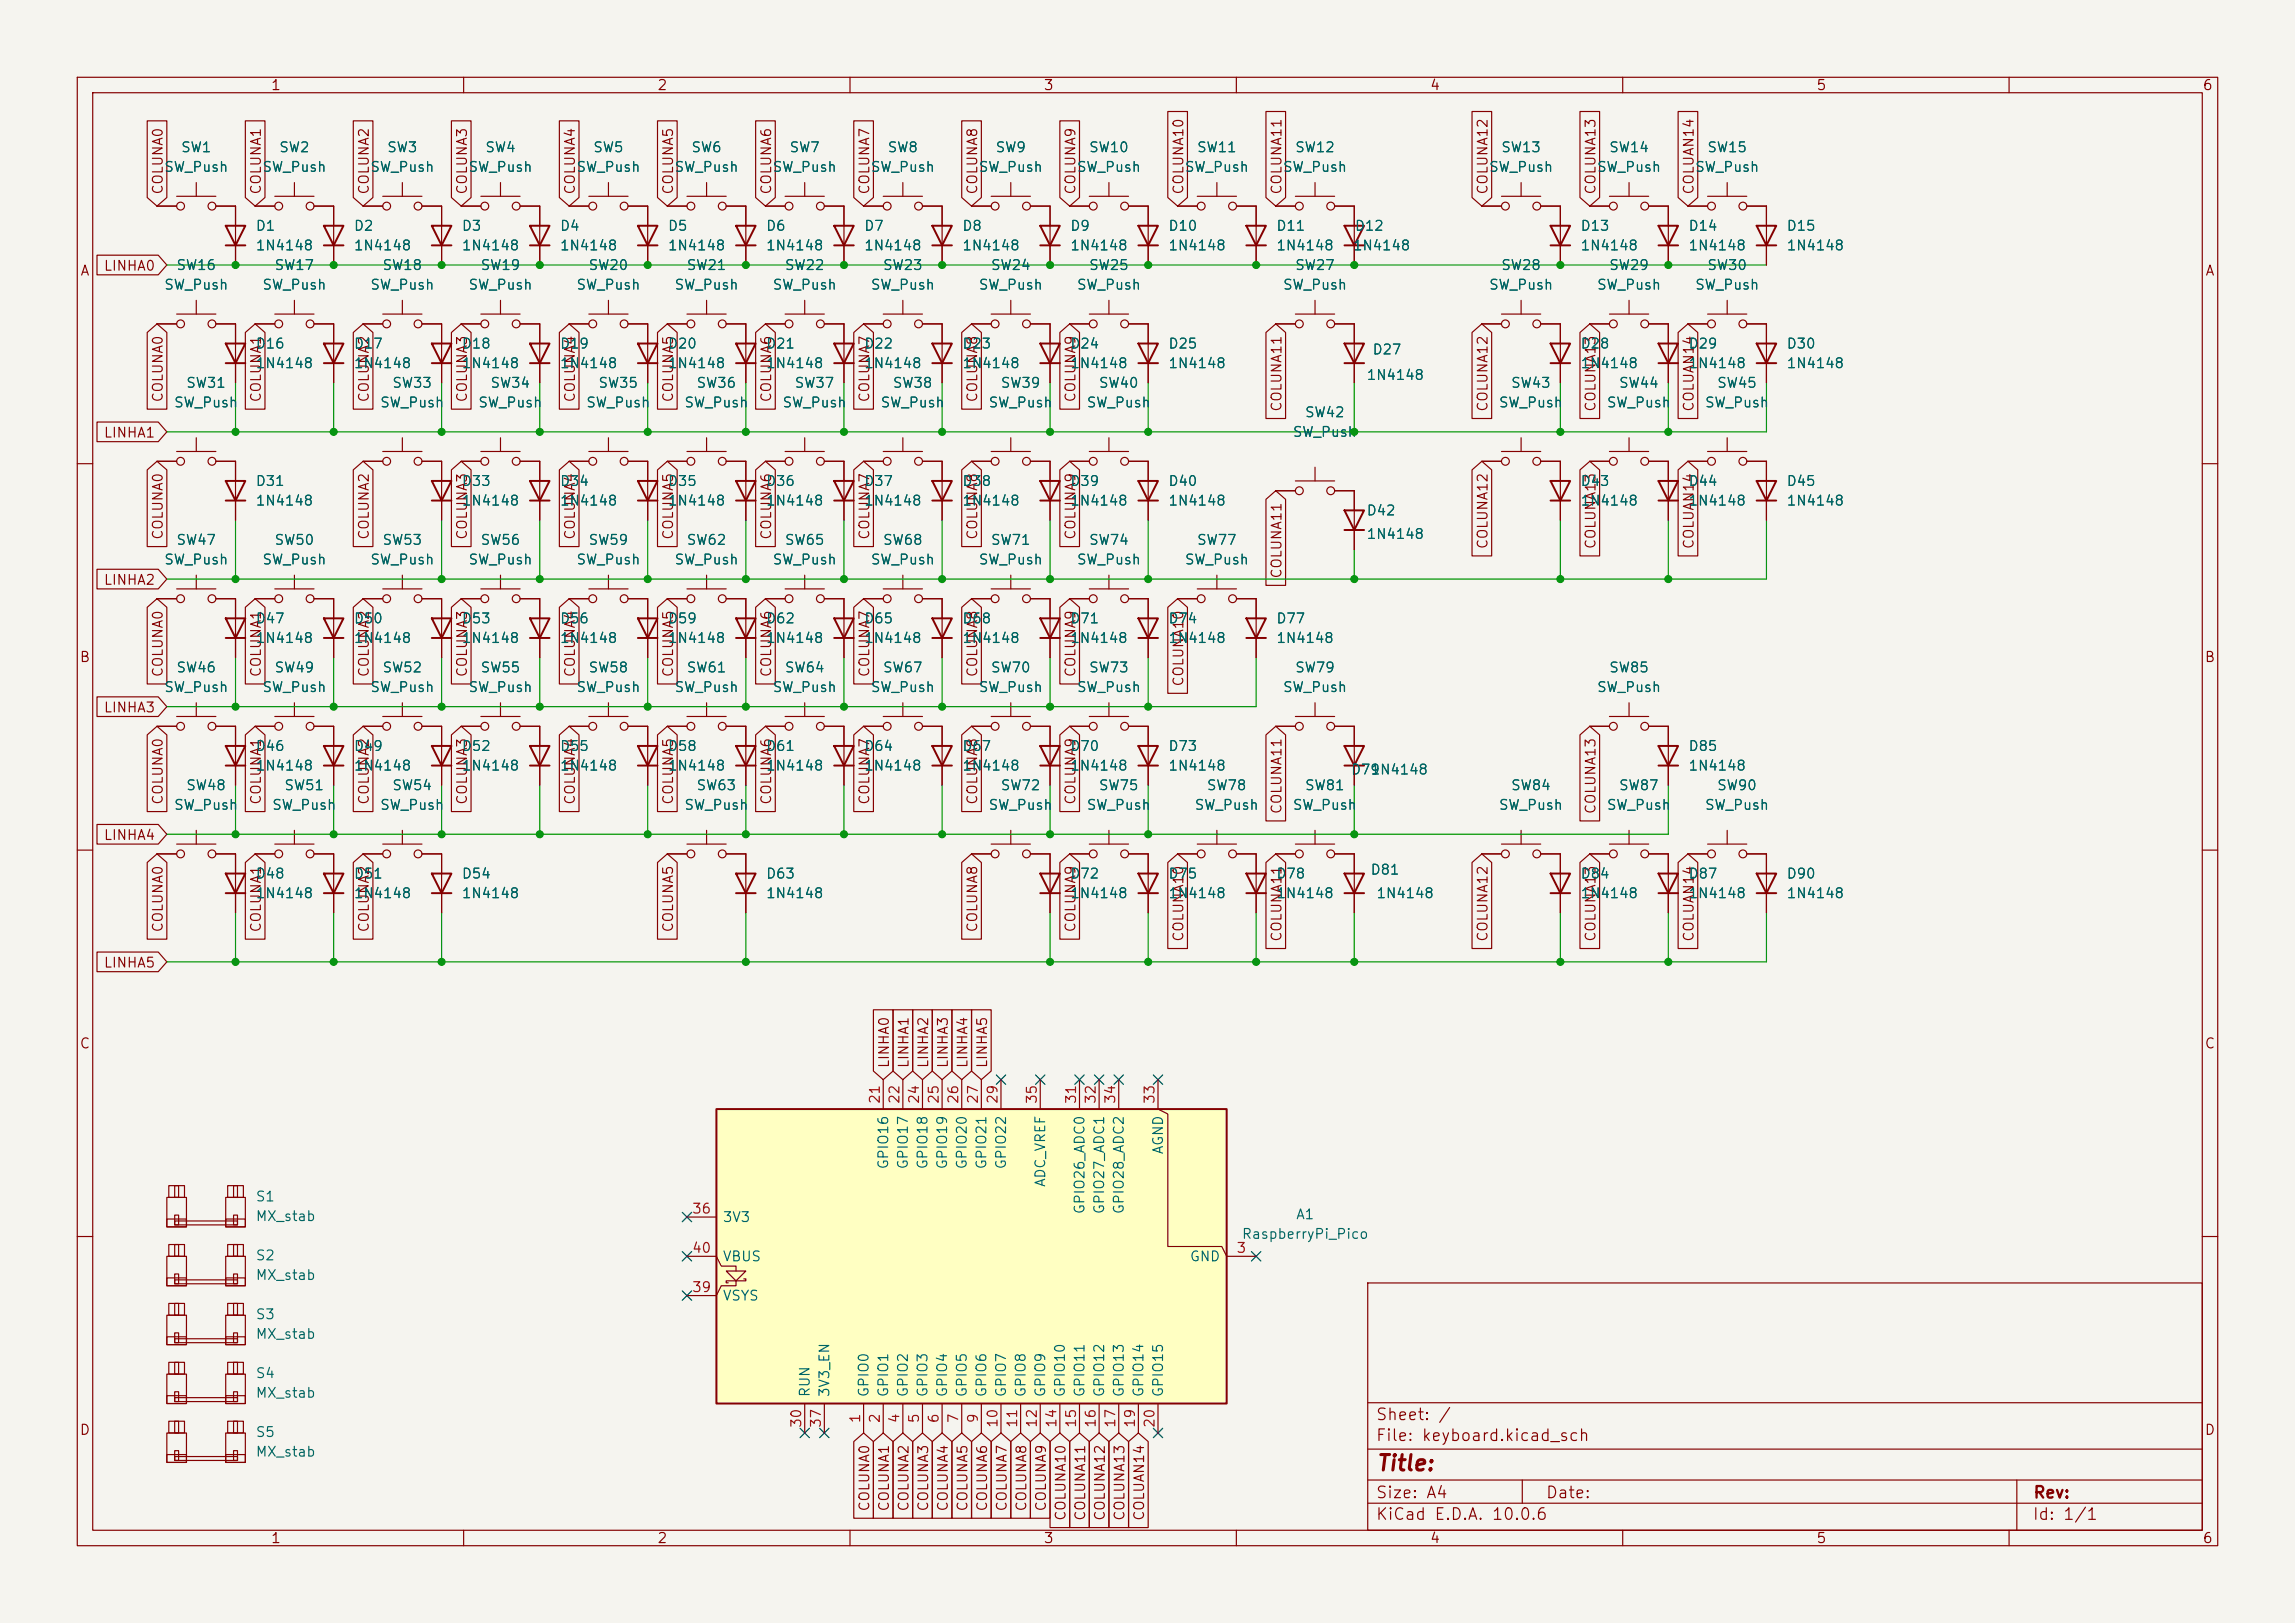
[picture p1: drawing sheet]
<svg xmlns="http://www.w3.org/2000/svg" width="297mm" height="210mm" viewBox="0 0 297 210" stroke-linecap="round" stroke-linejoin="round" font-family="sans-serif">
<defs><g id="words">
<text font-size="2" fill="#840000" x="178" y="190.8">Title:</text>
<g font-size="1.5" fill="#840000">
<text x="178" y="184.1">Sheet: /</text>
<text x="178" y="186.8">File: keyboard.kicad_sch</text>
<text x="178" y="197">KiCad E.D.A. 10.0.6</text>
<text x="178" y="194.2">Size: A4</text>
<text x="200" y="194.2">Date:</text>
<text x="263" y="197">Id: 1/1</text>
<text x="263" y="194.2">Rev:</text>
</g>
<g font-size="1.3" fill="#840000">
<text x="35" y="12">1</text>
<text x="85" y="12">2</text>
<text x="135" y="12">3</text>
<text x="185" y="12">4</text>
<text x="235" y="12">5</text>
<text x="285" y="12">6</text>
<text x="21.4" y="25.3" transform="rotate(-90 21.4 25.3)">COLUNA0</text>
<text x="34.1" y="25.3" transform="rotate(-90 34.1 25.3)">COLUNA1</text>
<text x="48" y="25.3" transform="rotate(-90 48 25.3)">COLUNA2</text>
<text x="60.7" y="25.3" transform="rotate(-90 60.7 25.3)">COLUNA3</text>
<text x="74.7" y="25.3" transform="rotate(-90 74.7 25.3)">COLUNA4</text>
<text x="87.4" y="25.3" transform="rotate(-90 87.4 25.3)">COLUNA5</text>
<text x="100.1" y="25.3" transform="rotate(-90 100.1 25.3)">COLUNA6</text>
<text x="112.8" y="25.3" transform="rotate(-90 112.8 25.3)">COLUNA7</text>
<text x="126.8" y="25.3" transform="rotate(-90 126.8 25.3)">COLUNA8</text>
<text x="139.5" y="25.3" transform="rotate(-90 139.5 25.3)">COLUNA9</text>
<text x="153.5" y="25.3" transform="rotate(-90 153.5 25.3)">COLUNA10</text>
<text x="166.2" y="25.3" transform="rotate(-90 166.2 25.3)">COLUNA11</text>
<text x="192.8" y="25.3" transform="rotate(-90 192.8 25.3)">COLUNA12</text>
<text x="206.8" y="25.3" transform="rotate(-90 206.8 25.3)">COLUNA13</text>
<text x="219.5" y="25.3" transform="rotate(-90 219.5 25.3)">COLUAN14</text>
<text x="10.3" y="36">A</text>
<text x="13.3" y="35.3">LINHA0</text>
<text x="285.3" y="36">A</text>
<text x="21.4" y="52.2" transform="rotate(-90 21.4 52.2)">COLUNA0</text>
<text x="34.1" y="52.2" transform="rotate(-90 34.1 52.2)">COLUNA1</text>
<text x="48" y="52.2" transform="rotate(-90 48 52.2)">COLUNA2</text>
<text x="60.7" y="52.2" transform="rotate(-90 60.7 52.2)">COLUNA3</text>
<text x="74.7" y="52.2" transform="rotate(-90 74.7 52.2)">COLUNA4</text>
<text x="87.4" y="52.2" transform="rotate(-90 87.4 52.2)">COLUNA5</text>
<text x="100.1" y="52.2" transform="rotate(-90 100.1 52.2)">COLUNA6</text>
<text x="112.8" y="52.2" transform="rotate(-90 112.8 52.2)">COLUNA7</text>
<text x="126.8" y="52.2" transform="rotate(-90 126.8 52.2)">COLUNA8</text>
<text x="139.5" y="52.2" transform="rotate(-90 139.5 52.2)">COLUNA9</text>
<text x="166.2" y="53.4" transform="rotate(-90 166.2 53.4)">COLUNA11</text>
<text x="192.8" y="53.4" transform="rotate(-90 192.8 53.4)">COLUNA12</text>
<text x="206.8" y="53.4" transform="rotate(-90 206.8 53.4)">COLUNA13</text>
<text x="219.5" y="53.4" transform="rotate(-90 219.5 53.4)">COLUAN14</text>
<text x="13.3" y="56.9">LINHA1</text>
<text x="21.4" y="69.9" transform="rotate(-90 21.4 69.9)">COLUNA0</text>
<text x="48" y="69.9" transform="rotate(-90 48 69.9)">COLUNA2</text>
<text x="60.7" y="69.9" transform="rotate(-90 60.7 69.9)">COLUNA3</text>
<text x="74.7" y="69.9" transform="rotate(-90 74.7 69.9)">COLUNA4</text>
<text x="87.4" y="69.9" transform="rotate(-90 87.4 69.9)">COLUNA5</text>
<text x="100.1" y="69.9" transform="rotate(-90 100.1 69.9)">COLUNA6</text>
<text x="112.8" y="69.9" transform="rotate(-90 112.8 69.9)">COLUNA7</text>
<text x="126.8" y="69.9" transform="rotate(-90 126.8 69.9)">COLUNA8</text>
<text x="139.5" y="69.9" transform="rotate(-90 139.5 69.9)">COLUNA9</text>
<text x="192.8" y="71.1" transform="rotate(-90 192.8 71.1)">COLUNA12</text>
<text x="206.8" y="71.1" transform="rotate(-90 206.8 71.1)">COLUNA13</text>
<text x="219.5" y="71.1" transform="rotate(-90 219.5 71.1)">COLUAN14</text>
<text x="13.3" y="76">LINHA2</text>
<text x="166.2" y="75" transform="rotate(-90 166.2 75)">COLUNA11</text>
<text x="10.2" y="86">B</text>
<text x="21.4" y="87.7" transform="rotate(-90 21.4 87.7)">COLUNA0</text>
<text x="34.1" y="87.7" transform="rotate(-90 34.1 87.7)">COLUNA1</text>
<text x="48" y="87.7" transform="rotate(-90 48 87.7)">COLUNA2</text>
<text x="60.7" y="87.7" transform="rotate(-90 60.7 87.7)">COLUNA3</text>
<text x="74.7" y="87.7" transform="rotate(-90 74.7 87.7)">COLUNA4</text>
<text x="87.4" y="87.7" transform="rotate(-90 87.4 87.7)">COLUNA5</text>
<text x="100.1" y="87.7" transform="rotate(-90 100.1 87.7)">COLUNA6</text>
<text x="112.8" y="87.7" transform="rotate(-90 112.8 87.7)">COLUNA7</text>
<text x="126.8" y="87.7" transform="rotate(-90 126.8 87.7)">COLUNA8</text>
<text x="139.5" y="87.7" transform="rotate(-90 139.5 87.7)">COLUNA9</text>
<text x="153.5" y="88.9" transform="rotate(-90 153.5 88.9)">COLUNA10</text>
<text x="285.2" y="86">B</text>
<text x="13.3" y="92.5">LINHA3</text>
<text x="21.4" y="104.2" transform="rotate(-90 21.4 104.2)">COLUNA0</text>
<text x="34.1" y="104.2" transform="rotate(-90 34.1 104.2)">COLUNA1</text>
<text x="48" y="104.2" transform="rotate(-90 48 104.2)">COLUNA2</text>
<text x="60.7" y="104.2" transform="rotate(-90 60.7 104.2)">COLUNA3</text>
<text x="74.7" y="104.2" transform="rotate(-90 74.7 104.2)">COLUNA4</text>
<text x="87.4" y="104.2" transform="rotate(-90 87.4 104.2)">COLUNA5</text>
<text x="100.1" y="104.2" transform="rotate(-90 100.1 104.2)">COLUNA6</text>
<text x="112.8" y="104.2" transform="rotate(-90 112.8 104.2)">COLUNA7</text>
<text x="126.8" y="104.2" transform="rotate(-90 126.8 104.2)">COLUNA8</text>
<text x="139.5" y="104.2" transform="rotate(-90 139.5 104.2)">COLUNA9</text>
<text x="166.2" y="105.4" transform="rotate(-90 166.2 105.4)">COLUNA11</text>
<text x="206.8" y="105.4" transform="rotate(-90 206.8 105.4)">COLUNA13</text>
<text x="13.3" y="109">LINHA4</text>
<text x="13.3" y="125.5">LINHA5</text>
<text x="21.4" y="120.7" transform="rotate(-90 21.4 120.7)">COLUNA0</text>
<text x="34.1" y="120.7" transform="rotate(-90 34.1 120.7)">COLUNA1</text>
<text x="48" y="120.7" transform="rotate(-90 48 120.7)">COLUNA2</text>
<text x="87.4" y="120.7" transform="rotate(-90 87.4 120.7)">COLUNA5</text>
<text x="126.8" y="120.7" transform="rotate(-90 126.8 120.7)">COLUNA8</text>
<text x="139.5" y="120.7" transform="rotate(-90 139.5 120.7)">COLUNA9</text>
<text x="153.5" y="121.9" transform="rotate(-90 153.5 121.9)">COLUNA10</text>
<text x="166.2" y="121.9" transform="rotate(-90 166.2 121.9)">COLUNA11</text>
<text x="192.8" y="121.9" transform="rotate(-90 192.8 121.9)">COLUNA12</text>
<text x="206.8" y="121.9" transform="rotate(-90 206.8 121.9)">COLUNA13</text>
<text x="219.5" y="121.9" transform="rotate(-90 219.5 121.9)">COLUAN14</text>
<text x="10.2" y="136">C</text>
<text x="285.2" y="136">C</text>
<text x="115.4" y="138.3" transform="rotate(-90 115.4 138.3)">LINHA0</text>
<text x="117.9" y="138.3" transform="rotate(-90 117.9 138.3)">LINHA1</text>
<text x="120.4" y="138.3" transform="rotate(-90 120.4 138.3)">LINHA2</text>
<text x="123" y="138.3" transform="rotate(-90 123 138.3)">LINHA3</text>
<text x="125.5" y="138.3" transform="rotate(-90 125.5 138.3)">LINHA4</text>
<text x="128.1" y="138.3" transform="rotate(-90 128.1 138.3)">LINHA5</text>
<text x="10.2" y="186">D</text>
<text x="285.2" y="186">D</text>
<text x="112.8" y="195.7" transform="rotate(-90 112.8 195.7)">COLUNA0</text>
<text x="115.4" y="195.7" transform="rotate(-90 115.4 195.7)">COLUNA1</text>
<text x="117.9" y="195.7" transform="rotate(-90 117.9 195.7)">COLUNA2</text>
<text x="120.4" y="195.7" transform="rotate(-90 120.4 195.7)">COLUNA3</text>
<text x="123" y="195.7" transform="rotate(-90 123 195.7)">COLUNA4</text>
<text x="125.5" y="195.7" transform="rotate(-90 125.5 195.7)">COLUNA5</text>
<text x="128.1" y="195.7" transform="rotate(-90 128.1 195.7)">COLUNA6</text>
<text x="130.6" y="195.7" transform="rotate(-90 130.6 195.7)">COLUNA7</text>
<text x="133.1" y="195.7" transform="rotate(-90 133.1 195.7)">COLUNA8</text>
<text x="135.7" y="195.7" transform="rotate(-90 135.7 195.7)">COLUNA9</text>
<text x="138.2" y="196.9" transform="rotate(-90 138.2 196.9)">COLUNA10</text>
<text x="140.8" y="196.9" transform="rotate(-90 140.8 196.9)">COLUNA11</text>
<text x="143.3" y="196.9" transform="rotate(-90 143.3 196.9)">COLUNA12</text>
<text x="145.8" y="196.9" transform="rotate(-90 145.8 196.9)">COLUNA13</text>
<text x="148.4" y="196.9" transform="rotate(-90 148.4 196.9)">COLUAN14</text>
<text x="35" y="200">1</text>
<text x="85" y="200">2</text>
<text x="135" y="200">3</text>
<text x="185" y="200">4</text>
<text x="235" y="200">5</text>
<text x="285" y="200">6</text>
</g>
<g font-size="1.3" fill="#006464">
<text x="21.2" y="22.6">SW_Push</text>
<text x="23.3" y="20">SW1</text>
<text x="33.9" y="22.6">SW_Push</text>
<text x="36" y="20">SW2</text>
<text x="47.8" y="22.6">SW_Push</text>
<text x="50" y="20">SW3</text>
<text x="60.5" y="22.6">SW_Push</text>
<text x="62.7" y="20">SW4</text>
<text x="74.5" y="22.6">SW_Push</text>
<text x="76.7" y="20">SW5</text>
<text x="87.2" y="22.6">SW_Push</text>
<text x="89.4" y="20">SW6</text>
<text x="99.9" y="22.6">SW_Push</text>
<text x="102.1" y="20">SW7</text>
<text x="112.6" y="22.6">SW_Push</text>
<text x="114.8" y="20">SW8</text>
<text x="126.6" y="22.6">SW_Push</text>
<text x="128.7" y="20">SW9</text>
<text x="139.3" y="22.6">SW_Push</text>
<text x="140.8" y="20">SW10</text>
<text x="153.2" y="22.6">SW_Push</text>
<text x="154.8" y="20">SW11</text>
<text x="165.9" y="22.6">SW_Push</text>
<text x="167.5" y="20">SW12</text>
<text x="192.6" y="22.6">SW_Push</text>
<text x="194.2" y="20">SW13</text>
<text x="206.6" y="22.6">SW_Push</text>
<text x="208.2" y="20">SW14</text>
<text x="219.3" y="22.6">SW_Push</text>
<text x="220.9" y="20">SW15</text>
<text x="22.7" y="35.3">SW16</text>
<text x="33" y="30.2">D1</text>
<text x="33" y="32.7">1N4148</text>
<text x="35.4" y="35.3">SW17</text>
<text x="45.7" y="30.2">D2</text>
<text x="45.7" y="32.7">1N4148</text>
<text x="49.4" y="35.3">SW18</text>
<text x="59.7" y="30.2">D3</text>
<text x="59.7" y="32.7">1N4148</text>
<text x="62.1" y="35.3">SW19</text>
<text x="72.4" y="30.2">D4</text>
<text x="72.4" y="32.7">1N4148</text>
<text x="76.1" y="35.3">SW20</text>
<text x="86.3" y="30.2">D5</text>
<text x="86.3" y="32.7">1N4148</text>
<text x="88.8" y="35.3">SW21</text>
<text x="99" y="30.2">D6</text>
<text x="99" y="32.7">1N4148</text>
<text x="101.5" y="35.3">SW22</text>
<text x="111.7" y="30.2">D7</text>
<text x="111.7" y="32.7">1N4148</text>
<text x="114.2" y="35.3">SW23</text>
<text x="124.4" y="30.2">D8</text>
<text x="124.4" y="32.7">1N4148</text>
<text x="128.1" y="35.3">SW24</text>
<text x="138.4" y="30.2">D9</text>
<text x="138.4" y="32.7">1N4148</text>
<text x="140.8" y="35.3">SW25</text>
<text x="151.1" y="30.2">D10</text>
<text x="151.1" y="32.7">1N4148</text>
<text x="165.1" y="30.2">D11</text>
<text x="165.1" y="32.7">1N4148</text>
<text x="167.5" y="35.3">SW27</text>
<text x="175" y="32.7">1N4148</text>
<text x="175.2" y="30.2">D12</text>
<text x="194.2" y="35.3">SW28</text>
<text x="204.5" y="30.2">D13</text>
<text x="204.5" y="32.7">1N4148</text>
<text x="208.2" y="35.3">SW29</text>
<text x="218.4" y="30.2">D14</text>
<text x="218.4" y="32.7">1N4148</text>
<text x="220.9" y="35.3">SW30</text>
<text x="231.1" y="30.2">D15</text>
<text x="231.1" y="32.7">1N4148</text>
<text x="21.2" y="37.8">SW_Push</text>
<text x="33.9" y="37.8">SW_Push</text>
<text x="47.8" y="37.8">SW_Push</text>
<text x="60.5" y="37.8">SW_Push</text>
<text x="74.5" y="37.8">SW_Push</text>
<text x="87.2" y="37.8">SW_Push</text>
<text x="99.9" y="37.8">SW_Push</text>
<text x="112.6" y="37.8">SW_Push</text>
<text x="126.6" y="37.8">SW_Push</text>
<text x="139.3" y="37.8">SW_Push</text>
<text x="165.9" y="37.8">SW_Push</text>
<text x="192.6" y="37.8">SW_Push</text>
<text x="206.6" y="37.8">SW_Push</text>
<text x="219.3" y="37.8">SW_Push</text>
<text x="33" y="45.4">D16</text>
<text x="33" y="48">1N4148</text>
<text x="45.7" y="45.4">D17</text>
<text x="45.7" y="48">1N4148</text>
<text x="59.7" y="45.4">D18</text>
<text x="59.7" y="48">1N4148</text>
<text x="72.4" y="45.4">D19</text>
<text x="72.4" y="48">1N4148</text>
<text x="86.3" y="45.4">D20</text>
<text x="86.3" y="48">1N4148</text>
<text x="99" y="45.4">D21</text>
<text x="99" y="48">1N4148</text>
<text x="111.7" y="45.4">D22</text>
<text x="111.7" y="48">1N4148</text>
<text x="124.4" y="45.4">D23</text>
<text x="124.4" y="48">1N4148</text>
<text x="138.4" y="45.4">D24</text>
<text x="138.4" y="48">1N4148</text>
<text x="151.1" y="45.4">D25</text>
<text x="151.1" y="48">1N4148</text>
<text x="177.5" y="46.2">D27</text>
<text x="204.5" y="45.4">D28</text>
<text x="204.5" y="48">1N4148</text>
<text x="218.4" y="45.4">D29</text>
<text x="218.4" y="48">1N4148</text>
<text x="231.1" y="45.4">D30</text>
<text x="231.1" y="48">1N4148</text>
<text x="22.4" y="53">SW_Push</text>
<text x="24" y="50.5">SW31</text>
<text x="49.1" y="53">SW_Push</text>
<text x="50.7" y="50.5">SW33</text>
<text x="61.8" y="53">SW_Push</text>
<text x="63.4" y="50.5">SW34</text>
<text x="75.8" y="53">SW_Push</text>
<text x="77.3" y="50.5">SW35</text>
<text x="88.5" y="53">SW_Push</text>
<text x="90" y="50.5">SW36</text>
<text x="101.2" y="53">SW_Push</text>
<text x="102.7" y="50.5">SW37</text>
<text x="113.9" y="53">SW_Push</text>
<text x="115.4" y="50.5">SW38</text>
<text x="127.8" y="53">SW_Push</text>
<text x="129.4" y="50.5">SW39</text>
<text x="140.5" y="53">SW_Push</text>
<text x="142.1" y="50.5">SW40</text>
<text x="176.8" y="49.5">1N4148</text>
<text x="193.9" y="53">SW_Push</text>
<text x="195.5" y="50.5">SW43</text>
<text x="207.9" y="53">SW_Push</text>
<text x="209.4" y="50.5">SW44</text>
<text x="220.6" y="53">SW_Push</text>
<text x="222.1" y="50.5">SW45</text>
<text x="167.2" y="56.8">SW_Push</text>
<text x="168.8" y="54.3">SW42</text>
<text x="33" y="63.2">D31</text>
<text x="33" y="65.7">1N4148</text>
<text x="59.7" y="63.2">D33</text>
<text x="59.7" y="65.7">1N4148</text>
<text x="72.4" y="63.2">D34</text>
<text x="72.4" y="65.7">1N4148</text>
<text x="86.3" y="63.2">D35</text>
<text x="86.3" y="65.7">1N4148</text>
<text x="99" y="63.2">D36</text>
<text x="99" y="65.7">1N4148</text>
<text x="111.7" y="63.2">D37</text>
<text x="111.7" y="65.7">1N4148</text>
<text x="124.4" y="63.2">D38</text>
<text x="124.4" y="65.7">1N4148</text>
<text x="138.4" y="63.2">D39</text>
<text x="138.4" y="65.7">1N4148</text>
<text x="151.1" y="63.2">D40</text>
<text x="151.1" y="65.7">1N4148</text>
<text x="204.5" y="63.2">D43</text>
<text x="204.5" y="65.7">1N4148</text>
<text x="218.4" y="63.2">D44</text>
<text x="218.4" y="65.7">1N4148</text>
<text x="231.1" y="63.2">D45</text>
<text x="231.1" y="65.7">1N4148</text>
<text x="22.7" y="70.8">SW47</text>
<text x="35.4" y="70.8">SW50</text>
<text x="49.4" y="70.8">SW53</text>
<text x="62.1" y="70.8">SW56</text>
<text x="76.1" y="70.8">SW59</text>
<text x="88.8" y="70.8">SW62</text>
<text x="101.5" y="70.8">SW65</text>
<text x="114.2" y="70.8">SW68</text>
<text x="128.1" y="70.8">SW71</text>
<text x="140.8" y="70.8">SW74</text>
<text x="154.8" y="70.8">SW77</text>
<text x="176.8" y="67">D42</text>
<text x="176.8" y="70.1">1N4148</text>
<text x="21.2" y="73.4">SW_Push</text>
<text x="33.9" y="73.4">SW_Push</text>
<text x="47.8" y="73.4">SW_Push</text>
<text x="60.5" y="73.4">SW_Push</text>
<text x="74.5" y="73.4">SW_Push</text>
<text x="87.2" y="73.4">SW_Push</text>
<text x="99.9" y="73.4">SW_Push</text>
<text x="112.6" y="73.4">SW_Push</text>
<text x="126.6" y="73.4">SW_Push</text>
<text x="139.3" y="73.4">SW_Push</text>
<text x="153.2" y="73.4">SW_Push</text>
<text x="33" y="81">D47</text>
<text x="33" y="83.5">1N4148</text>
<text x="45.7" y="81">D50</text>
<text x="45.7" y="83.5">1N4148</text>
<text x="59.7" y="81">D53</text>
<text x="59.7" y="83.5">1N4148</text>
<text x="72.4" y="81">D56</text>
<text x="72.4" y="83.5">1N4148</text>
<text x="86.3" y="81">D59</text>
<text x="86.3" y="83.5">1N4148</text>
<text x="99" y="81">D62</text>
<text x="99" y="83.5">1N4148</text>
<text x="111.7" y="81">D65</text>
<text x="111.7" y="83.5">1N4148</text>
<text x="124.4" y="81">D68</text>
<text x="124.4" y="83.5">1N4148</text>
<text x="138.4" y="81">D71</text>
<text x="138.4" y="83.5">1N4148</text>
<text x="151.1" y="81">D74</text>
<text x="151.1" y="83.5">1N4148</text>
<text x="165.1" y="81">D77</text>
<text x="165.1" y="83.5">1N4148</text>
<text x="21.2" y="89.9">SW_Push</text>
<text x="22.7" y="87.3">SW46</text>
<text x="33.9" y="89.9">SW_Push</text>
<text x="35.4" y="87.3">SW49</text>
<text x="47.8" y="89.9">SW_Push</text>
<text x="49.4" y="87.3">SW52</text>
<text x="60.5" y="89.9">SW_Push</text>
<text x="62.1" y="87.3">SW55</text>
<text x="74.5" y="89.9">SW_Push</text>
<text x="76.1" y="87.3">SW58</text>
<text x="87.2" y="89.9">SW_Push</text>
<text x="88.8" y="87.3">SW61</text>
<text x="99.9" y="89.9">SW_Push</text>
<text x="101.5" y="87.3">SW64</text>
<text x="112.6" y="89.9">SW_Push</text>
<text x="114.2" y="87.3">SW67</text>
<text x="126.6" y="89.9">SW_Push</text>
<text x="128.1" y="87.3">SW70</text>
<text x="139.3" y="89.9">SW_Push</text>
<text x="140.8" y="87.3">SW73</text>
<text x="165.9" y="89.9">SW_Push</text>
<text x="167.5" y="87.3">SW79</text>
<text x="206.6" y="89.9">SW_Push</text>
<text x="208.2" y="87.3">SW85</text>
<text x="33" y="97.5">D46</text>
<text x="33" y="100">1N4148</text>
<text x="45.7" y="97.5">D49</text>
<text x="45.7" y="100">1N4148</text>
<text x="59.7" y="97.5">D52</text>
<text x="59.7" y="100">1N4148</text>
<text x="72.4" y="97.5">D55</text>
<text x="72.4" y="100">1N4148</text>
<text x="86.3" y="97.5">D58</text>
<text x="86.3" y="100">1N4148</text>
<text x="99" y="97.5">D61</text>
<text x="99" y="100">1N4148</text>
<text x="111.7" y="97.5">D64</text>
<text x="111.7" y="100">1N4148</text>
<text x="124.4" y="97.5">D67</text>
<text x="124.4" y="100">1N4148</text>
<text x="138.4" y="97.5">D70</text>
<text x="138.4" y="100">1N4148</text>
<text x="151.1" y="97.5">D73</text>
<text x="151.1" y="100">1N4148</text>
<text x="174.7" y="100.5">D79</text>
<text x="177.3" y="100.5">1N4148</text>
<text x="218.4" y="97.5">D85</text>
<text x="218.4" y="100">1N4148</text>
<text x="22.4" y="105.1">SW_Push</text>
<text x="24" y="102.6">SW48</text>
<text x="35.1" y="105.1">SW_Push</text>
<text x="36.7" y="102.6">SW51</text>
<text x="49.1" y="105.1">SW_Push</text>
<text x="50.7" y="102.6">SW54</text>
<text x="88.5" y="105.1">SW_Push</text>
<text x="90" y="102.6">SW63</text>
<text x="127.8" y="105.1">SW_Push</text>
<text x="129.4" y="102.6">SW72</text>
<text x="140.5" y="105.1">SW_Push</text>
<text x="142.1" y="102.6">SW75</text>
<text x="154.5" y="105.1">SW_Push</text>
<text x="156.1" y="102.6">SW78</text>
<text x="167.2" y="105.1">SW_Push</text>
<text x="168.8" y="102.6">SW81</text>
<text x="193.9" y="105.1">SW_Push</text>
<text x="195.5" y="102.6">SW84</text>
<text x="207.9" y="105.1">SW_Push</text>
<text x="209.4" y="102.6">SW87</text>
<text x="220.6" y="105.1">SW_Push</text>
<text x="222.1" y="102.6">SW90</text>
<text x="33" y="114">D48</text>
<text x="45.7" y="114">D51</text>
<text x="59.7" y="114">D54</text>
<text x="99" y="114">D63</text>
<text x="138.4" y="114">D72</text>
<text x="151.1" y="114">D75</text>
<text x="165.1" y="114">D78</text>
<text x="177.3" y="113.5">D81</text>
<text x="204.5" y="114">D84</text>
<text x="218.4" y="114">D87</text>
<text x="231.1" y="114">D90</text>
<text x="33" y="116.5">1N4148</text>
<text x="45.7" y="116.5">1N4148</text>
<text x="59.7" y="116.5">1N4148</text>
<text x="99" y="116.5">1N4148</text>
<text x="138.4" y="116.5">1N4148</text>
<text x="151.1" y="116.5">1N4148</text>
<text x="165.1" y="116.5">1N4148</text>
<text x="178" y="116.5">1N4148</text>
<text x="204.5" y="116.5">1N4148</text>
<text x="218.4" y="116.5">1N4148</text>
<text x="231.1" y="116.5">1N4148</text>
<text x="150.8" y="149.5" transform="rotate(-90 150.8 149.5)">AGND</text>
<text x="33" y="155.8">S1</text>
<text x="115.3" y="151.4" transform="rotate(-90 115.3 151.4)">GPIO16</text>
<text x="117.8" y="151.4" transform="rotate(-90 117.8 151.4)">GPIO17</text>
<text x="120.3" y="151.4" transform="rotate(-90 120.3 151.4)">GPIO18</text>
<text x="122.9" y="151.4" transform="rotate(-90 122.9 151.4)">GPIO19</text>
<text x="125.4" y="151.4" transform="rotate(-90 125.4 151.4)">GPIO20</text>
<text x="128" y="151.4" transform="rotate(-90 128 151.4)">GPIO21</text>
<text x="130.5" y="151.4" transform="rotate(-90 130.5 151.4)">GPIO22</text>
<text x="135.6" y="153.7" transform="rotate(-90 135.6 153.7)">ADC_VREF</text>
<text x="33" y="158.3">MX_stab</text>
<text x="93.4" y="158.4">3V3</text>
<text x="140.7" y="157.2" transform="rotate(-90 140.7 157.2)">GPIO26_ADC0</text>
<text x="143.2" y="157.2" transform="rotate(-90 143.2 157.2)">GPIO27_ADC1</text>
<text x="145.7" y="157.2" transform="rotate(-90 145.7 157.2)">GPIO28_ADC2</text>
<text x="160.6" y="160.6">RaspberryPi_Pico</text>
<text x="167.6" y="158.1">A1</text>
<text x="33" y="163.4">S2</text>
<text x="33" y="165.9">MX_stab</text>
<text x="93.4" y="163.5">VBUS</text>
<text x="153.9" y="163.5">GND</text>
<text x="33" y="171">S3</text>
<text x="33" y="173.6">MX_stab</text>
<text x="93.4" y="168.6">VSYS</text>
<text x="33" y="178.6">S4</text>
<text x="33" y="181.2">MX_stab</text>
<text x="105.1" y="180.9" transform="rotate(-90 105.1 180.9)">RUN</text>
<text x="107.6" y="180.9" transform="rotate(-90 107.6 180.9)">3V3_EN</text>
<text x="112.7" y="180.9" transform="rotate(-90 112.7 180.9)">GPIO0</text>
<text x="115.3" y="180.9" transform="rotate(-90 115.3 180.9)">GPIO1</text>
<text x="117.8" y="180.9" transform="rotate(-90 117.8 180.9)">GPIO2</text>
<text x="120.3" y="180.9" transform="rotate(-90 120.3 180.9)">GPIO3</text>
<text x="122.9" y="180.9" transform="rotate(-90 122.9 180.9)">GPIO4</text>
<text x="125.4" y="180.9" transform="rotate(-90 125.4 180.9)">GPIO5</text>
<text x="128" y="180.9" transform="rotate(-90 128 180.9)">GPIO6</text>
<text x="130.5" y="180.9" transform="rotate(-90 130.5 180.9)">GPIO7</text>
<text x="133" y="180.9" transform="rotate(-90 133 180.9)">GPIO8</text>
<text x="135.6" y="180.9" transform="rotate(-90 135.6 180.9)">GPIO9</text>
<text x="138.1" y="180.9" transform="rotate(-90 138.1 180.9)">GPIO10</text>
<text x="140.7" y="180.9" transform="rotate(-90 140.7 180.9)">GPIO11</text>
<text x="143.2" y="180.9" transform="rotate(-90 143.2 180.9)">GPIO12</text>
<text x="145.7" y="180.9" transform="rotate(-90 145.7 180.9)">GPIO13</text>
<text x="148.3" y="180.9" transform="rotate(-90 148.3 180.9)">GPIO14</text>
<text x="150.8" y="180.9" transform="rotate(-90 150.8 180.9)">GPIO15</text>
<text x="33" y="186.3">S5</text>
<text x="33" y="188.8">MX_stab</text>
</g>
<g font-size="1.3" fill="#a90000">
<text x="114.2" y="142.9" transform="rotate(-90 114.2 142.9)">21</text>
<text x="116.7" y="142.9" transform="rotate(-90 116.7 142.9)">22</text>
<text x="119.2" y="142.9" transform="rotate(-90 119.2 142.9)">24</text>
<text x="121.8" y="142.9" transform="rotate(-90 121.8 142.9)">25</text>
<text x="124.3" y="142.9" transform="rotate(-90 124.3 142.9)">26</text>
<text x="126.9" y="142.9" transform="rotate(-90 126.9 142.9)">27</text>
<text x="129.4" y="142.9" transform="rotate(-90 129.4 142.9)">29</text>
<text x="134.5" y="142.9" transform="rotate(-90 134.5 142.9)">35</text>
<text x="139.6" y="142.9" transform="rotate(-90 139.6 142.9)">31</text>
<text x="142.1" y="142.9" transform="rotate(-90 142.1 142.9)">32</text>
<text x="144.6" y="142.9" transform="rotate(-90 144.6 142.9)">34</text>
<text x="149.7" y="142.9" transform="rotate(-90 149.7 142.9)">33</text>
<text x="89.5" y="157.3">36</text>
<text x="89.5" y="167.5">39</text>
<text x="89.5" y="162.4">40</text>
<text x="159.9" y="162.4">3</text>
<text x="104" y="184.9" transform="rotate(-90 104 184.9)">30</text>
<text x="106.5" y="184.9" transform="rotate(-90 106.5 184.9)">37</text>
<text x="111.6" y="184.2" transform="rotate(-90 111.6 184.2)">1</text>
<text x="114.2" y="184.2" transform="rotate(-90 114.2 184.2)">2</text>
<text x="116.7" y="184.2" transform="rotate(-90 116.7 184.2)">4</text>
<text x="119.2" y="184.2" transform="rotate(-90 119.2 184.2)">5</text>
<text x="121.8" y="184.2" transform="rotate(-90 121.8 184.2)">6</text>
<text x="124.3" y="184.2" transform="rotate(-90 124.3 184.2)">7</text>
<text x="126.9" y="184.2" transform="rotate(-90 126.9 184.2)">9</text>
<text x="129.4" y="184.9" transform="rotate(-90 129.4 184.9)">10</text>
<text x="131.9" y="184.9" transform="rotate(-90 131.9 184.9)">11</text>
<text x="134.5" y="184.9" transform="rotate(-90 134.5 184.9)">12</text>
<text x="137" y="184.9" transform="rotate(-90 137 184.9)">14</text>
<text x="139.6" y="184.9" transform="rotate(-90 139.6 184.9)">15</text>
<text x="142.1" y="184.9" transform="rotate(-90 142.1 184.9)">16</text>
<text x="144.6" y="184.9" transform="rotate(-90 144.6 184.9)">17</text>
<text x="147.2" y="184.9" transform="rotate(-90 147.2 184.9)">19</text>
<text x="149.7" y="184.9" transform="rotate(-90 149.7 184.9)">20</text>
</g>
</g></defs>
<path d="M0 0h297v210h-297z" fill="#f5f4ef" stroke="#f5f4ef" stroke-width=".13"/>
<g fill="none" stroke="#840000" stroke-width=".15">
<path d="M10 10h277v190h-277zM12 12h273v186h-273zM60 10v2M110 10v2M160 10v2M210 10v2M260 10v2M20.3 26.7h2.6M22.9 25.4h5M25.4 23.6v1.8M25.4 38.9v1.7M27.9 26.7h2.6v7.6"/>
<path d="M33 26.7h2.6M35.6 25.4h5M38.1 23.6v1.8M38.1 38.9v1.7M40.6 26.7h2.6v7.6M47 26.7h2.5M49.5 25.4h5.1M52.1 23.6v1.8M52.1 38.9v1.7M54.6 26.7h2.5M78.7 38.9v1.7M86.4 26.7h2.5"/>
<path d="M88.9 25.4h5.1M91.4 23.6v1.8M91.4 38.9v1.7M94 26.7h2.5v7.6M99.1 26.7h2.5M101.6 25.4h5.1M104.1 23.6v1.8M104.1 38.9v1.7M106.7 26.7h2.5v7.6M111.8 26.7h2.5M114.3 25.4h5.1M116.8 23.6v1.8"/>
<path d="M116.8 38.9v1.7M119.4 26.7h2.5v7.6M125.7 26.7h2.6M128.3 25.4h5M130.8 23.6v1.8M130.8 38.9v1.7M133.3 26.7h2.6v7.6M138.4 26.7h2.6M141 25.4h5M143.5 23.6v1.8M143.5 38.9v1.7M146 26.7h2.6v7.6"/>
<path d="M152.4 26.7h2.5M154.9 25.4h5.1M157.5 23.6v1.8M160 26.7h2.6v7.6M165.1 26.7h2.5M167.6 25.4h5.1M170.2 23.6v1.8M170.2 38.9v1.7M172.7 26.7h2.6M201.9 26.7v7.6M205.7 26.7h2.6M208.3 25.4h5.1"/>
<path d="M210.8 23.6v1.8M210.8 38.9v1.7M213.4 26.7h2.5v7.6M218.4 26.7h2.6M221 25.4h5.1M223.5 23.6v1.8M223.5 38.9v1.7M226.1 26.7h2.5v7.6M20.3 41.9h2.6M20.3 59.7h2.6M22.9 40.6h5M22.9 58.4h5"/>
<path d="M25.4 56.6v1.8M27.9 41.9h2.6v7.6M27.9 59.7h2.6v7.6M33 41.9h2.6M35.6 40.6h5M40.6 41.9h2.6v7.6M47 41.9h2.5M47 59.7h2.5M49.5 40.6h5.1M49.5 58.4h5.1M52.1 56.6v1.8M54.6 41.9h2.5"/>
<path d="M54.6 59.7h2.5M69.8 41.9v7.6M73.7 41.9h2.5M73.7 59.7h2.5M76.2 40.6h5.1M76.2 58.4h5.1M78.7 56.6v1.8M81.3 41.9h2.5v7.6M81.3 59.7h2.5v7.6M86.4 41.9h2.5M86.4 59.7h2.5M88.9 40.6h5.1"/>
<path d="M88.9 58.4h5.1M91.4 56.6v1.8M94 41.9h2.5v7.6M94 59.7h2.5v7.6M99.1 41.9h2.5M99.1 59.7h2.5M101.6 40.6h5.1M101.6 58.4h5.1M104.1 56.6v1.8M106.7 41.9h2.5v7.6M106.7 59.7h2.5v7.6M111.8 41.9h2.5"/>
<path d="M114.3 40.6h5.1M119.4 41.9h2.5v7.6M121.9 59.7v7.6M125.7 41.9h2.6M125.7 59.7h2.6M128.3 40.6h5M128.3 58.4h5M130.8 56.6v1.8M133.3 41.9h2.6v7.6M133.3 59.7h2.6v7.6M138.4 41.9h2.6M138.4 59.7h2.6"/>
<path d="M141 40.6h5M141 58.4h5M143.5 56.6v1.8M146 41.9h2.6v7.6M146 59.7h2.6v7.6M165.1 41.9h2.5M167.6 40.6h5.1M172.7 41.9h2.6M201.9 41.9v7.6M205.7 41.9h2.6M205.7 59.7h2.6M208.3 40.6h5.1"/>
<path d="M208.3 58.4h5.1M210.8 56.6v1.8M213.4 41.9h2.5M213.4 59.7h2.5M218.4 41.9h2.6M221 40.6h5.1M226.1 41.9h2.5M10 60h2M20.3 77.5h2.6M22.9 76.2h5M25.4 74.4v1.8M27.9 77.5h2.6v7.6"/>
<path d="M33 77.5h2.6M35.6 76.2h5M38.1 74.4v1.8M40.6 77.5h2.6v7.6M47 77.5h2.5M49.5 76.2h5.1M52.1 74.4v1.8M54.6 77.5h2.5v7.6M69.8 77.5v7.6M73.7 77.5h2.5M76.2 76.2h5.1M78.7 74.4v1.8"/>
<path d="M81.3 77.5h2.5v7.6M86.4 77.5h2.5M88.9 76.2h5.1M91.4 74.4v1.8M94 77.5h2.5v7.6M99.1 77.5h2.5M101.6 76.2h5.1M104.1 74.4v1.8M106.7 77.5h2.5v7.6M111.8 77.5h2.5M114.3 76.2h5.1M116.8 74.4v1.8"/>
<path d="M119.4 77.5h2.5v7.6M125.7 77.5h2.6M128.3 76.2h5M130.8 74.4v1.8M133.3 77.5h2.6v7.6M138.4 77.5h2.6M141 76.2h5M143.5 74.4v1.8M146 77.5h2.6v7.6M152.4 77.5h2.5M154.9 76.2h5.1M157.5 74.4v1.8"/>
<path d="M160 77.5h2.6v7.6M165.1 63.5h2.5M167.6 62.2h5.1M170.2 60.5v1.7M172.7 63.5h2.6v7.6M285 60h2M20.3 94h2.6M22.9 92.7h5M25.4 90.9v1.8M27.9 94h2.6v7.6M33 94h2.6M35.6 92.7h5"/>
<path d="M38.1 90.9v1.8M40.6 94h2.6v7.6M47 94h2.5M49.5 92.7h5.1M52.1 90.9v1.8M54.6 94h2.5v7.6M59.7 94h2.5M62.2 92.7h5.1M64.8 90.9v1.8M67.3 94h2.5v7.6M73.7 94h2.5M76.2 92.7h5.1"/>
<path d="M78.7 90.9v1.8M81.3 94h2.5v7.6M86.4 94h2.5M88.9 92.7h5.1M91.4 90.9v1.8M94 94h2.5v7.6M99.1 94h2.5M101.6 92.7h5.1M104.1 90.9v1.8M106.7 94h2.5v7.6M111.8 94h2.5M114.3 92.7h5.1"/>
<path d="M116.8 90.9v1.8M119.4 94h2.5v7.6M125.7 94h2.6M128.3 92.7h5M130.8 90.9v1.8M133.3 94h2.6v7.6M138.4 94h2.6M141 92.7h5M143.5 90.9v1.8M146 94h2.6v7.6M165.1 94h2.5M167.6 92.7h5.1"/>
<path d="M170.2 90.9v1.8M172.7 94h2.6M10 110h2M20.3 110.5h2.6M22.9 109.2h5M25.4 107.4v1.8M27.9 110.5h2.6v7.6M33 110.5h2.6M35.6 109.2h5M38.1 107.4v1.8M40.6 110.5h2.6v7.6M47 110.5h2.5"/>
<path d="M49.5 109.2h5.1M52.1 107.4v1.8M54.6 110.5h2.5v7.6M86.4 110.5h2.5M88.9 109.2h5.1M91.4 107.4v1.8M94 110.5h2.5v7.6M285 110h2M21.6 154.9h2.5v3.9h-2.5zM21.6 157.7h2.5v1.1h-2.5zM21.8 153.4h2.1v1.5h-2.1zM22.6 153.4h.5v1.5h-.5z"/>
<path d="M22.6 158h8.1v.5h-8.1zM22.6 157.2h.5v1.3h-.5zM29.2 154.9h2.5v3.9h-2.5zM29.2 157.7h2.5v1.1h-2.5zM29.5 153.4h2v1.5h-2zM30.2 153.4h.5v1.5h-.5zM30.2 157.2h.5v1.3h-.5zM10 160h2M21.6 177.8h2.5v3.8h-2.5zM21.6 162.6h2.5v3.8h-2.5zM21.6 165.4h2.5v1h-2.5zM21.6 170.2h2.5v3.8h-2.5z"/>
<path d="M21.6 173h2.5v1h-2.5zM21.8 176.3h2.1v1.5h-2.1zM21.8 161h2.1v1.6h-2.1zM21.8 168.7h2.1v1.5h-2.1zM22.6 176.3h.5v1.5h-.5zM22.6 161h.5v1.6h-.5zM22.6 165.6h8.1v.5h-8.1zM22.6 164.8h.5v1.3h-.5zM22.6 168.7h.5v1.5h-.5zM22.6 173.2h8.1v.5h-8.1zM22.6 172.5h.5v1.2h-.5zM29.2 177.8h2.5v3.8h-2.5z"/>
<path d="M29.2 162.6h2.5v3.8h-2.5zM29.2 165.4h2.5v1h-2.5zM29.2 170.2h2.5v3.8h-2.5zM29.2 173h2.5v1h-2.5zM29.5 176.3h2v1.5h-2zM29.5 161h2v1.6h-2zM29.5 168.7h2v1.5h-2zM30.2 176.3h.5v1.5h-.5zM30.2 161h.5v1.6h-.5zM30.2 164.8h.5v1.3h-.5zM30.2 168.7h.5v1.5h-.5zM30.2 172.5h.5v1.2h-.5z"/>
<path d="M177 166h108v32h-108zM285 160h2M21.6 185.4h2.5v3.8h-2.5zM21.6 188.2h2.5v1h-2.5zM21.6 180.6h2.5v1h-2.5zM21.8 183.9h2.1v1.5h-2.1zM22.6 183.9h.5v1.5h-.5zM22.6 188.5h8.1v.5h-8.1zM22.6 187.7h.5v1.3h-.5zM22.6 180.8h8.1v.6h-8.1zM22.6 180.1h.5v1.3h-.5zM29.2 185.4h2.5v3.8h-2.5z"/>
<path d="M29.2 188.2h2.5v1h-2.5zM29.2 180.6h2.5v1h-2.5zM29.5 183.9h2v1.5h-2zM30.2 183.9h.5v1.5h-.5zM30.2 187.7h.5v1.3h-.5zM30.2 180.1h.5v1.3h-.5zM60 198v2M110 198v2M160 198v2M177 194.5h108M177 191.5h108M177 187.5h108"/>
<path d="M177 181.5h108M197 191.5v3M210 198v2M260 198v2M261 191.5v6.5"/>
<circle cx="23.4" cy="26.7" r=".51"/>
<circle cx="27.4" cy="26.7" r=".51"/>
<circle cx="36.1" cy="26.7" r=".51"/>
<circle cx="40.1" cy="26.7" r=".51"/>
<circle cx="50" cy="26.7" r=".51"/>
<circle cx="54.1" cy="26.7" r=".51"/>
<circle cx="89.4" cy="26.7" r=".51"/>
<circle cx="93.5" cy="26.7" r=".51"/>
<circle cx="102.1" cy="26.7" r=".51"/>
<circle cx="106.2" cy="26.7" r=".51"/>
<circle cx="114.8" cy="26.7" r=".51"/>
<circle cx="118.9" cy="26.7" r=".51"/>
<circle cx="128.8" cy="26.7" r=".51"/>
<circle cx="132.8" cy="26.7" r=".51"/>
<circle cx="141.5" cy="26.7" r=".51"/>
<circle cx="145.5" cy="26.7" r=".51"/>
<circle cx="155.4" cy="26.7" r=".51"/>
<circle cx="159.5" cy="26.7" r=".51"/>
<circle cx="168.1" cy="26.7" r=".51"/>
<circle cx="172.2" cy="26.7" r=".51"/>
<circle cx="208.8" cy="26.7" r=".51"/>
<circle cx="212.9" cy="26.7" r=".51"/>
<circle cx="221.5" cy="26.7" r=".51"/>
<circle cx="225.6" cy="26.7" r=".51"/>
<circle cx="23.4" cy="59.7" r=".51"/>
<circle cx="23.4" cy="41.9" r=".51"/>
<circle cx="27.4" cy="59.7" r=".51"/>
<circle cx="27.4" cy="41.9" r=".51"/>
<circle cx="36.1" cy="41.9" r=".51"/>
<circle cx="40.1" cy="41.9" r=".51"/>
<circle cx="50" cy="41.9" r=".51"/>
<circle cx="50" cy="59.7" r=".51"/>
<circle cx="54.1" cy="41.9" r=".51"/>
<circle cx="54.1" cy="59.7" r=".51"/>
<circle cx="76.7" cy="59.7" r=".51"/>
<circle cx="76.7" cy="41.9" r=".51"/>
<circle cx="80.8" cy="59.7" r=".51"/>
<circle cx="80.8" cy="41.9" r=".51"/>
<circle cx="89.4" cy="41.9" r=".51"/>
<circle cx="89.4" cy="59.7" r=".51"/>
<circle cx="93.5" cy="59.7" r=".51"/>
<circle cx="93.5" cy="41.9" r=".51"/>
<circle cx="102.1" cy="59.7" r=".51"/>
<circle cx="102.1" cy="41.9" r=".51"/>
<circle cx="106.2" cy="59.7" r=".51"/>
<circle cx="106.2" cy="41.9" r=".51"/>
<circle cx="114.8" cy="41.9" r=".51"/>
<circle cx="118.9" cy="41.9" r=".51"/>
<circle cx="128.8" cy="41.9" r=".51"/>
<circle cx="128.8" cy="59.7" r=".51"/>
<circle cx="132.8" cy="41.9" r=".51"/>
<circle cx="132.8" cy="59.7" r=".51"/>
<circle cx="141.5" cy="41.9" r=".51"/>
<circle cx="141.5" cy="59.7" r=".51"/>
<circle cx="145.5" cy="41.9" r=".51"/>
<circle cx="145.5" cy="59.7" r=".51"/>
<circle cx="168.1" cy="41.9" r=".51"/>
<circle cx="172.2" cy="41.9" r=".51"/>
<circle cx="208.8" cy="59.7" r=".51"/>
<circle cx="208.8" cy="41.9" r=".51"/>
<circle cx="212.9" cy="41.9" r=".51"/>
<circle cx="212.9" cy="59.7" r=".51"/>
<circle cx="221.5" cy="41.9" r=".51"/>
<circle cx="225.6" cy="41.9" r=".51"/>
<circle cx="23.4" cy="77.5" r=".51"/>
<circle cx="27.4" cy="77.5" r=".51"/>
<circle cx="36.1" cy="77.5" r=".51"/>
<circle cx="40.1" cy="77.5" r=".51"/>
<circle cx="50" cy="77.5" r=".51"/>
<circle cx="54.1" cy="77.5" r=".51"/>
<circle cx="76.7" cy="77.5" r=".51"/>
<circle cx="80.8" cy="77.5" r=".51"/>
<circle cx="89.4" cy="77.5" r=".51"/>
<circle cx="93.5" cy="77.5" r=".51"/>
<circle cx="102.1" cy="77.5" r=".51"/>
<circle cx="106.2" cy="77.5" r=".51"/>
<circle cx="114.8" cy="77.5" r=".51"/>
<circle cx="118.9" cy="77.5" r=".51"/>
<circle cx="128.8" cy="77.5" r=".51"/>
<circle cx="132.8" cy="77.5" r=".51"/>
<circle cx="141.5" cy="77.5" r=".51"/>
<circle cx="145.5" cy="77.5" r=".51"/>
<circle cx="155.4" cy="77.5" r=".51"/>
<circle cx="159.5" cy="77.5" r=".51"/>
<circle cx="168.1" cy="63.5" r=".51"/>
<circle cx="172.2" cy="63.5" r=".51"/>
<circle cx="23.4" cy="94" r=".51"/>
<circle cx="27.4" cy="94" r=".51"/>
<circle cx="36.1" cy="94" r=".51"/>
<circle cx="40.1" cy="94" r=".51"/>
<circle cx="50" cy="94" r=".51"/>
<circle cx="54.1" cy="94" r=".51"/>
<circle cx="62.7" cy="94" r=".51"/>
<circle cx="66.8" cy="94" r=".51"/>
<circle cx="76.7" cy="94" r=".51"/>
<circle cx="80.8" cy="94" r=".51"/>
<circle cx="89.4" cy="94" r=".51"/>
<circle cx="93.5" cy="94" r=".51"/>
<circle cx="102.1" cy="94" r=".51"/>
<circle cx="106.2" cy="94" r=".51"/>
<circle cx="114.8" cy="94" r=".51"/>
<circle cx="118.9" cy="94" r=".51"/>
<circle cx="128.8" cy="94" r=".51"/>
<circle cx="132.8" cy="94" r=".51"/>
<circle cx="141.5" cy="94" r=".51"/>
<circle cx="145.5" cy="94" r=".51"/>
<circle cx="168.1" cy="94" r=".51"/>
<circle cx="172.2" cy="94" r=".51"/>
<circle cx="23.4" cy="110.5" r=".51"/>
<circle cx="27.4" cy="110.5" r=".51"/>
<circle cx="36.1" cy="110.5" r=".51"/>
<circle cx="40.1" cy="110.5" r=".51"/>
<circle cx="50" cy="110.5" r=".51"/>
<circle cx="54.1" cy="110.5" r=".51"/>
<circle cx="89.4" cy="110.5" r=".51"/>
<circle cx="93.5" cy="110.5" r=".51"/>
</g>
<g fill="none" stroke="#840000" stroke-width=".25">
<path d="M29.2 29.2h2.5l-1.2 2.6zM29.2 31.8h2.5M41.9 29.2h2.5l-1.2 2.6zM41.9 31.8h2.5M95.2 29.2h2.6l-1.3 2.6zM95.2 31.8h2.6M107.9 29.2h2.6l-1.3 2.6zM107.9 31.8h2.6M120.6 29.2h2.6l-1.3 2.6zM120.6 31.8h2.6M134.6 29.2h2.6l-1.3 2.6zM134.6 31.8h2.6"/>
<path d="M147.3 29.2h2.6l-1.3 2.6zM147.3 31.8h2.6M161.3 29.2h2.5l-1.2 2.6zM161.3 31.8h2.5M200.7 29.2h2.5l-1.3 2.6zM200.7 31.8h2.5M214.6 29.2h2.6l-1.3 2.6zM214.6 31.8h2.6M227.3 29.2h2.6l-1.3 2.6zM227.3 31.8h2.6M29.2 44.5h2.5l-1.2 2.5zM29.2 47h2.5"/>
<path d="M41.9 44.5h2.5l-1.2 2.5zM41.9 47h2.5M68.6 44.5h2.5l-1.3 2.5zM68.6 47h2.5M82.5 44.5h2.6l-1.3 2.5zM82.5 47h2.6M95.2 44.5h2.6l-1.3 2.5zM95.2 47h2.6M107.9 44.5h2.6l-1.3 2.5zM107.9 47h2.6M120.6 44.5h2.6l-1.3 2.5zM120.6 47h2.6"/>
<path d="M134.6 44.5h2.6l-1.3 2.5zM134.6 47h2.6M147.3 44.5h2.6l-1.3 2.5zM147.3 47h2.6M200.7 44.5h2.5l-1.3 2.5zM200.7 47h2.5M29.2 62.2h2.5l-1.2 2.6zM29.2 64.8h2.5M82.5 62.2h2.6l-1.3 2.6zM82.5 64.8h2.6M95.2 62.2h2.6l-1.3 2.6zM95.2 64.8h2.6"/>
<path d="M107.9 62.2h2.6l-1.3 2.6zM107.9 64.8h2.6M120.6 62.2h2.6l-1.3 2.6zM120.6 64.8h2.6M134.6 62.2h2.6l-1.3 2.6zM134.6 64.8h2.6M147.3 62.2h2.6l-1.3 2.6zM147.3 64.8h2.6M174 66h2.5l-1.2 2.6zM174 68.6h2.5M29.2 80h2.5l-1.2 2.6zM29.2 96.5h2.5l-1.2 2.6z"/>
<path d="M29.2 82.6h2.5M29.2 99.1h2.5M41.9 80h2.5l-1.2 2.6zM41.9 96.5h2.5l-1.2 2.6zM41.9 82.6h2.5M41.9 99.1h2.5M55.9 80h2.5l-1.3 2.6zM55.9 96.5h2.5l-1.3 2.6zM55.9 82.6h2.5M55.9 99.1h2.5M68.6 80h2.5l-1.3 2.6zM68.6 96.5h2.5l-1.3 2.6z"/>
<path d="M68.6 82.6h2.5M68.6 99.1h2.5M82.5 96.5h2.6l-1.3 2.6zM82.5 80h2.6l-1.3 2.6zM82.5 82.6h2.6M82.5 99.1h2.6M95.2 96.5h2.6l-1.3 2.6zM95.2 80h2.6l-1.3 2.6zM95.2 82.6h2.6M95.2 99.1h2.6M107.9 96.5h2.6l-1.3 2.6zM107.9 80h2.6l-1.3 2.6z"/>
<path d="M107.9 82.6h2.6M107.9 99.1h2.6M120.6 80h2.6l-1.3 2.6zM120.6 96.5h2.6l-1.3 2.6zM120.6 82.6h2.6M120.6 99.1h2.6M134.6 96.5h2.6l-1.3 2.6zM134.6 80h2.6l-1.3 2.6zM134.6 82.6h2.6M134.6 99.1h2.6M147.3 96.5h2.6l-1.3 2.6zM147.3 80h2.6l-1.3 2.6z"/>
<path d="M147.3 82.6h2.6M147.3 99.1h2.6M161.3 80h2.5l-1.2 2.6zM161.3 82.6h2.5M29.2 113h2.5l-1.2 2.6zM29.2 115.6h2.5M41.9 113h2.5l-1.2 2.6zM41.9 115.6h2.5M55.9 113h2.5l-1.3 2.6zM55.9 115.6h2.5M95.2 113h2.6l-1.3 2.6zM95.2 115.6h2.6"/>
</g>
<path d="M92.7 143.5h66v38.1h-66z" fill="#ffffc2"/>
<g fill="none" stroke="#840000" stroke-width=".25">
<path d="M55.9 29.2h2.5l-1.3 2.6zM55.9 31.8h2.5M68.6 29.2h2.5l-1.3 2.6zM68.6 31.8h2.5M82.5 29.2h2.6l-1.3 2.6zM82.5 31.8h2.6M174 29.2h2.5l-1.2 2.6zM174 31.8h2.5M55.9 44.5h2.5l-1.3 2.5zM55.9 47h2.5M174 44.5h2.5l-1.2 2.5zM174 47h2.5"/>
<path d="M214.6 44.5h2.6l-1.3 2.5zM214.6 47h2.6M227.3 44.5h2.6l-1.3 2.5zM227.3 47h2.6M55.9 62.2h2.5l-1.3 2.6zM55.9 64.8h2.5M68.6 62.2h2.5l-1.3 2.6zM68.6 64.8h2.5M200.7 62.2h2.5l-1.3 2.6zM200.7 64.8h2.5M214.6 62.2h2.6l-1.3 2.6zM214.6 64.8h2.6"/>
<path d="M227.3 62.2h2.6l-1.3 2.6zM227.3 64.8h2.6M174 96.5h2.5l-1.2 2.6zM174 99.1h2.5M214.6 96.5h2.6l-1.3 2.6zM214.6 99.1h2.6M134.6 113h2.6l-1.3 2.6zM134.6 115.6h2.6M147.3 113h2.6l-1.3 2.6zM147.3 115.6h2.6M161.3 113h2.5l-1.2 2.6zM161.3 115.6h2.5"/>
<path d="M174 113h2.5l-1.2 2.6zM174 115.6h2.5M200.7 113h2.5l-1.3 2.6zM200.7 115.6h2.5M214.6 113h2.6l-1.3 2.6zM214.6 115.6h2.6M227.3 113h2.6l-1.3 2.6zM227.3 115.6h2.6M92.7 143.5h66v38.1h-66z"/>
</g>
<g fill="none" stroke="#840000" stroke-width=".15">
<path d="M19 15.6h2.6v10l-1.3 1.1-1.3-1.1zM31.7 15.6h2.6v10l-1.3 1.1-1.3-1.1zM45.7 15.6h2.6v10l-1.3 1.1-1.3-1.1zM58.4 15.6h2.6v10l-1.3 1.1-1.3-1.1zM72.4 15.6h2.5v10l-1.2 1.1-1.3-1.1zM85.1 15.6h2.5v10l-1.2 1.1-1.3-1.1zM97.8 15.6h2.5v10l-1.2 1.1-1.3-1.1zM110.5 15.6h2.5v10l-1.2 1.1-1.3-1.1zM124.5 15.6h2.5v10l-1.3 1.1-1.2-1.1zM137.2 15.6h2.5v10l-1.3 1.1-1.2-1.1zM151.1 14.4h2.6v11.2l-1.3 1.1-1.3-1.1zM163.8 14.4h2.6v11.2l-1.3 1.1-1.3-1.1z"/>
<path d="M190.5 14.4h2.5v11.2l-1.2 1.1-1.3-1.1zM204.5 14.4h2.5v11.2l-1.3 1.1-1.2-1.1zM217.2 14.4h2.5v11.2l-1.3 1.1-1.2-1.1zM12.6 33h7.9l1.1 1.3-1.1 1.3h-7.9zM20.3 26.7h2.6M27.9 26.7h2.6v2.5M30.5 31.8v2.5M33 26.7h2.6M40.6 26.7h2.6v2.5M43.2 31.8v2.5M47 26.7h2.5M54.6 26.7h2.5v7.6"/>
<path d="M59.7 26.7h2.5M62.2 25.4h5.1M64.8 23.6v1.8M64.8 38.9v1.7M67.3 26.7h2.5v7.6M73.7 26.7h2.5M76.2 25.4h5.1M78.7 23.6v1.8M81.3 26.7h2.5v7.6M86.4 26.7h2.5M94 26.7h2.5v2.5M96.5 31.8v2.5"/>
<path d="M99.1 26.7h2.5M106.7 26.7h2.5v2.5M109.2 31.8v2.5M111.8 26.7h2.5M119.4 26.7h2.5v2.5M121.9 31.8v2.5M125.7 26.7h2.6M133.3 26.7h2.6v2.5M135.9 31.8v2.5M138.4 26.7h2.6M146 26.7h2.6v2.5M148.6 31.8v2.5"/>
<path d="M152.4 26.7h2.5M160 26.7h2.6v2.5M162.6 31.8v2.5M165.1 26.7h2.5M172.7 26.7h2.6v7.6M191.8 26.7h2.5M194.3 25.4h5.1M196.8 23.6v1.8M196.8 38.9v1.7M199.4 26.7h2.5v2.5M201.9 31.8v2.5M205.7 26.7h2.6"/>
<path d="M213.4 26.7h2.5v2.5M215.9 31.8v2.5M218.4 26.7h2.6M226.1 26.7h2.5v2.5M228.6 31.8v2.5M12.6 54.6h7.9l1.1 1.3-1.1 1.3h-7.9zM19 43l1.3-1.1 1.3 1.1v9.9h-2.6zM20.3 59.7h2.6M20.3 41.9h2.6M27.9 59.7h2.6v2.5M27.9 41.9h2.6v2.6M30.5 47v2.5"/>
<path d="M31.7 43l1.3-1.1 1.3 1.1v9.9h-2.6zM33 41.9h2.6M40.6 41.9h2.6v2.6M43.2 47v2.5M45.7 43l1.3-1.1 1.3 1.1v9.9h-2.6zM47 59.7h2.5M47 41.9h2.5M54.6 59.7h2.5v7.6M54.6 41.9h2.5v7.6M58.4 43l1.3-1.1 1.3 1.1v9.9h-2.6zM59.7 59.7h2.5M59.7 41.9h2.5"/>
<path d="M62.2 58.4h5.1M62.2 40.6h5.1M64.8 56.6v1.8M67.3 59.7h2.5v7.6M67.3 41.9h2.5v2.6M69.8 47v2.5M72.4 43l1.3-1.1 1.2 1.1v9.9h-2.5zM73.7 59.7h2.5M73.7 41.9h2.5M81.3 59.7h2.5v2.5M81.3 41.9h2.5v2.6M83.8 47v2.5"/>
<path d="M85.1 43l1.3-1.1 1.2 1.1v9.9h-2.5zM86.4 59.7h2.5M86.4 41.9h2.5M94 59.7h2.5v2.5M94 41.9h2.5v2.6M96.5 47v2.5M97.8 43l1.3-1.1 1.2 1.1v9.9h-2.5zM99.1 59.7h2.5M99.1 41.9h2.5M106.7 59.7h2.5v2.5M106.7 41.9h2.5v2.6M109.2 47v2.5"/>
<path d="M110.5 43l1.3-1.1 1.2 1.1v9.9h-2.5zM111.8 59.7h2.5M111.8 41.9h2.5M114.3 58.4h5.1M116.8 56.6v1.8M119.4 41.9h2.5v2.6M119.4 59.7h2.5v2.5M121.9 47v2.5M124.5 43l1.2-1.1 1.3 1.1v9.9h-2.5zM125.7 59.7h2.6M125.7 41.9h2.6M133.3 59.7h2.6v2.5"/>
<path d="M133.3 41.9h2.6v2.6M135.9 47v2.5M137.2 43l1.2-1.1 1.3 1.1v9.9h-2.5zM138.4 59.7h2.6M138.4 41.9h2.6M146 59.7h2.6v2.5M146 41.9h2.6v2.6M148.6 47v2.5M163.8 43l1.3-1.1 1.3 1.1v11.2h-2.6zM165.1 41.9h2.5M172.7 41.9h2.6v7.6M190.5 43l1.3-1.1 1.2 1.1v11.2h-2.5z"/>
<path d="M191.8 59.7h2.5M191.8 41.9h2.5M194.3 58.4h5.1M194.3 40.6h5.1M196.8 56.6v1.8M199.4 59.7h2.5v7.6M199.4 41.9h2.5v2.6M201.9 47v2.5M204.5 43l1.2-1.1 1.3 1.1v11.2h-2.5zM205.7 59.7h2.6M205.7 41.9h2.6M213.4 59.7h2.5v7.6"/>
<path d="M213.4 41.9h2.5v7.6M217.2 43l1.2-1.1 1.3 1.1v11.2h-2.5zM218.4 59.7h2.6M218.4 41.9h2.6M221 58.4h5.1M223.5 56.6v1.8M226.1 59.7h2.5v7.6M226.1 41.9h2.5v7.6M12.6 73.7h7.9l1.1 1.2-1.1 1.3h-7.9zM19 60.8l1.3-1.1 1.3 1.1v9.9h-2.6zM19 78.6l1.3-1.1 1.3 1.1v9.9h-2.6zM20.3 77.5h2.6"/>
<path d="M27.9 77.5h2.6v2.5M30.5 64.8v2.5M31.7 78.6l1.3-1.1 1.3 1.1v9.9h-2.6zM33 77.5h2.6M40.6 77.5h2.6v2.5M45.7 60.8l1.3-1.1 1.3 1.1v9.9h-2.6zM45.7 78.6l1.3-1.1 1.3 1.1v9.9h-2.6zM47 77.5h2.5M54.6 77.5h2.5v2.5M58.4 78.6l1.3-1.1 1.3 1.1v9.9h-2.6zM58.4 60.8l1.3-1.1 1.3 1.1v9.9h-2.6zM59.7 77.5h2.5"/>
<path d="M62.2 76.2h5.1M64.8 74.4v1.8M67.3 77.5h2.5v2.5M72.4 78.6l1.3-1.1 1.2 1.1v9.9h-2.5zM72.4 60.8l1.3-1.1 1.2 1.1v9.9h-2.5zM73.7 77.5h2.5M81.3 77.5h2.5v2.5M83.8 64.8v2.5M85.1 78.6l1.3-1.1 1.2 1.1v9.9h-2.5zM85.1 60.8l1.3-1.1 1.2 1.1v9.9h-2.5zM86.4 77.5h2.5M94 77.5h2.5v2.5"/>
<path d="M96.5 64.8v2.5M97.8 78.6l1.3-1.1 1.2 1.1v9.9h-2.5zM97.8 60.8l1.3-1.1 1.2 1.1v9.9h-2.5zM99.1 77.5h2.5M106.7 77.5h2.5v2.5M109.2 64.8v2.5M110.5 60.8l1.3-1.1 1.2 1.1v9.9h-2.5zM110.5 78.6l1.3-1.1 1.2 1.1v9.9h-2.5zM111.8 77.5h2.5M119.4 77.5h2.5v2.5M121.9 64.8v2.5M124.5 78.6l1.2-1.1 1.3 1.1v9.9h-2.5z"/>
<path d="M124.5 60.8l1.2-1.1 1.3 1.1v9.9h-2.5zM125.7 77.5h2.6M133.3 77.5h2.6v2.5M135.9 64.8v2.5M137.2 78.6l1.2-1.1 1.3 1.1v9.9h-2.5zM137.2 60.8l1.2-1.1 1.3 1.1v9.9h-2.5zM138.4 77.5h2.6M146 77.5h2.6v2.5M148.6 64.8v2.5M151.1 78.6l1.3-1.1 1.3 1.1v11.1h-2.6zM152.4 77.5h2.5M160 77.5h2.6v2.5"/>
<path d="M163.8 64.6l1.3-1.1 1.3 1.1v11.1h-2.6zM165.1 63.5h2.5M172.7 63.5h2.6v2.5M175.3 68.6v2.5M190.5 60.8l1.3-1.1 1.2 1.1v11.1h-2.5zM204.5 60.8l1.2-1.1 1.3 1.1v11.1h-2.5zM217.2 60.8l1.2-1.1 1.3 1.1v11.1h-2.5zM12.6 90.2h7.9l1.1 1.2-1.1 1.3h-7.9zM19 95.1l1.3-1.1 1.3 1.1v9.9h-2.6zM20.3 94h2.6M27.9 94h2.6v2.5M30.5 82.6v2.5"/>
<path d="M30.5 99.1v2.5M31.7 95.1l1.3-1.1 1.3 1.1v9.9h-2.6zM33 94h2.6M40.6 94h2.6v2.5M43.2 82.6v2.5M43.2 99.1v2.5M45.7 95.1l1.3-1.1 1.3 1.1v9.9h-2.6zM47 94h2.5M54.6 94h2.5v2.5M57.1 82.6v2.5M57.1 99.1v2.5M58.4 95.1l1.3-1.1 1.3 1.1v9.9h-2.6z"/>
<path d="M59.7 94h2.5M67.3 94h2.5v2.5M69.8 82.6v2.5M69.8 99.1v2.5M72.4 95.1l1.3-1.1 1.2 1.1v9.9h-2.5zM73.7 94h2.5M81.3 94h2.5v2.5M83.8 82.6v2.5M83.8 99.1v2.5M85.1 95.1l1.3-1.1 1.2 1.1v9.9h-2.5zM86.4 94h2.5M94 94h2.5v2.5"/>
<path d="M96.5 82.6v2.5M96.5 99.1v2.5M97.8 95.1l1.3-1.1 1.2 1.1v9.9h-2.5zM99.1 94h2.5M106.7 94h2.5v2.5M109.2 82.6v2.5M109.2 99.1v2.5M110.5 95.1l1.3-1.1 1.2 1.1v9.9h-2.5zM111.8 94h2.5M119.4 94h2.5v2.5M121.9 82.6v2.5M121.9 99.1v2.5"/>
<path d="M124.5 95.1l1.2-1.1 1.3 1.1v9.9h-2.5zM125.7 94h2.6M133.3 94h2.6v2.5M135.9 82.6v2.5M135.9 99.1v2.5M137.2 95.1l1.2-1.1 1.3 1.1v9.9h-2.5zM138.4 94h2.6M146 94h2.6v2.5M148.6 82.6v2.5M148.6 99.1v2.5M162.6 82.6v2.5M163.8 95.1l1.3-1.1 1.3 1.1v11.1h-2.6z"/>
<path d="M165.1 94h2.5M172.7 94h2.6v7.6M204.5 95.1l1.2-1.1 1.3 1.1v11.1h-2.5zM205.7 94h2.6M208.3 92.7h5.1M210.8 90.9v1.8M213.4 94h2.5v7.6M12.6 106.7h7.9l1.1 1.3-1.1 1.2h-7.9zM19 111.6l1.3-1.1 1.3 1.1v9.9h-2.6zM20.3 110.5h2.6M27.9 110.5h2.6v2.5M30.5 115.6v2.5"/>
<path d="M31.7 111.6l1.3-1.1 1.3 1.1v9.9h-2.6zM33 110.5h2.6M40.6 110.5h2.6v2.5M43.2 115.6v2.5M45.7 111.6l1.3-1.1 1.3 1.1v9.9h-2.6zM47 110.5h2.5M54.6 110.5h2.5v2.5M57.1 115.6v2.5M85.1 111.6l1.3-1.1 1.2 1.1v9.9h-2.5zM86.4 110.5h2.5M94 110.5h2.5v2.5M96.5 115.6v2.5"/>
<path d="M124.5 111.6l1.2-1.1 1.3 1.1v9.9h-2.5zM125.7 110.5h2.6M128.3 109.2h5M130.8 107.4v1.8M133.3 110.5h2.6v7.6M137.2 111.6l1.2-1.1 1.3 1.1v9.9h-2.5zM138.4 110.5h2.6M141 109.2h5M143.5 107.4v1.8M146 110.5h2.6v7.6M151.1 111.6l1.3-1.1 1.3 1.1v11.1h-2.6zM152.4 110.5h2.5"/>
<path d="M154.9 109.2h5.1M157.5 107.4v1.8M160 110.5h2.6v7.6M163.8 111.6l1.3-1.1 1.3 1.1v11.1h-2.6zM165.1 110.5h2.5M167.6 109.2h5.1M170.2 107.4v1.8M172.7 110.5h2.6v7.6M190.5 111.6l1.3-1.1 1.2 1.1v11.1h-2.5zM191.8 110.5h2.5M194.3 109.2h5.1M196.8 107.4v1.8"/>
<path d="M199.4 110.5h2.5v7.6M204.5 111.6l1.2-1.1 1.3 1.1v11.1h-2.5zM205.7 110.5h2.6M208.3 109.2h5.1M210.8 107.4v1.8M213.4 110.5h2.5v7.6M217.2 111.6l1.2-1.1 1.3 1.1v11.1h-2.5zM218.4 110.5h2.6M221 109.2h5.1M223.5 107.4v1.8M226.1 110.5h2.5v7.6M12.6 123.2h7.9l1.1 1.3-1.1 1.2h-7.9z"/>
<path d="M113 130.7h2.6v7.9l-1.3 1.1-1.3-1.1zM114.3 139.7v3.8M115.6 130.7h2.5v7.9l-1.3 1.1-1.2-1.1zM116.8 139.7v3.8M118.1 130.7h2.6v7.9l-1.3 1.1-1.3-1.1zM119.4 139.7v3.8M120.6 130.7h2.6v7.9l-1.3 1.1-1.3-1.1zM121.9 139.7v3.8M123.2 130.7h2.5v7.9l-1.2 1.1-1.3-1.1zM124.5 139.7v3.8M125.7 130.7h2.6v7.9l-1.3 1.1-1.3-1.1zM127 139.7v3.8"/>
<path d="M129.5 139.7v3.8M134.6 139.7v3.8M139.7 139.7v3.8M142.2 139.7v3.8M144.8 139.7v3.8M149.9 139.7v3.8l1.2 .6v17.2h7l.6 1.3h3.9M88.9 157.5h3.8M88.9 162.6h3.8l.6 1.2h1.9v.7M94 164.5h2.5l-1.3 1.2zM95.2 165.7v.7h-1.9l-.6 1.2h-3.8M96.3 165.5h.2v.2h-2.5v.3h.2M104.1 181.6v3.8"/>
<path d="M106.7 181.6v3.8M110.5 186.5l1.3-1.1 1.2 1.1v10h-2.5zM111.8 181.6v3.8M113 186.5l1.3-1.1 1.3 1.1v10h-2.6zM114.3 181.6v3.8M115.6 186.5l1.2-1.1 1.3 1.1v10h-2.5zM116.8 181.6v3.8M118.1 186.5l1.3-1.1 1.3 1.1v10h-2.6zM119.4 181.6v3.8M120.6 186.5l1.3-1.1 1.3 1.1v10h-2.6zM121.9 181.6v3.8M123.2 186.5l1.3-1.1 1.2 1.1v10h-2.5z"/>
<path d="M124.5 181.6v3.8M125.7 186.5l1.3-1.1 1.3 1.1v10h-2.6zM127 181.6v3.8M128.3 186.5l1.2-1.1 1.3 1.1v10h-2.5zM129.5 181.6v3.8M130.8 186.5l1.3-1.1 1.3 1.1v10h-2.6zM132.1 181.6v3.8M133.3 186.5l1.3-1.1 1.3 1.1v10h-2.6zM134.6 181.6v3.8M135.9 186.5l1.3-1.1 1.2 1.1v11.2h-2.5zM137.2 181.6v3.8M138.4 186.5l1.3-1.1 1.3 1.1v11.2h-2.6z"/>
<path d="M139.7 181.6v3.8M141 186.5l1.2-1.1 1.3 1.1v11.2h-2.5zM142.2 181.6v3.8M143.5 186.5l1.3-1.1 1.3 1.1v11.2h-2.6zM144.8 181.6v3.8M146 186.5l1.3-1.1 1.3 1.1v11.2h-2.6zM147.3 181.6v3.8M149.9 181.6v3.8"/>
<circle cx="62.7" cy="26.7" r=".51"/>
<circle cx="66.8" cy="26.7" r=".51"/>
<circle cx="76.7" cy="26.7" r=".51"/>
<circle cx="80.8" cy="26.7" r=".51"/>
<circle cx="194.8" cy="26.7" r=".51"/>
<circle cx="198.9" cy="26.7" r=".51"/>
<circle cx="62.7" cy="59.7" r=".51"/>
<circle cx="62.7" cy="41.9" r=".51"/>
<circle cx="66.8" cy="59.7" r=".51"/>
<circle cx="66.8" cy="41.9" r=".51"/>
<circle cx="114.8" cy="59.7" r=".51"/>
<circle cx="118.9" cy="59.7" r=".51"/>
<circle cx="194.8" cy="41.9" r=".51"/>
<circle cx="194.8" cy="59.7" r=".51"/>
<circle cx="198.9" cy="41.9" r=".51"/>
<circle cx="198.9" cy="59.7" r=".51"/>
<circle cx="221.5" cy="59.7" r=".51"/>
<circle cx="225.6" cy="59.7" r=".51"/>
<circle cx="62.7" cy="77.5" r=".51"/>
<circle cx="66.8" cy="77.5" r=".51"/>
<circle cx="208.8" cy="94" r=".51"/>
<circle cx="212.9" cy="94" r=".51"/>
<circle cx="128.8" cy="110.5" r=".51"/>
<circle cx="132.8" cy="110.5" r=".51"/>
<circle cx="141.5" cy="110.5" r=".51"/>
<circle cx="145.5" cy="110.5" r=".51"/>
<circle cx="155.4" cy="110.5" r=".51"/>
<circle cx="159.5" cy="110.5" r=".51"/>
<circle cx="168.1" cy="110.5" r=".51"/>
<circle cx="172.2" cy="110.5" r=".51"/>
<circle cx="194.8" cy="110.5" r=".51"/>
<circle cx="198.9" cy="110.5" r=".51"/>
<circle cx="208.8" cy="110.5" r=".51"/>
<circle cx="212.9" cy="110.5" r=".51"/>
<circle cx="221.5" cy="110.5" r=".51"/>
<circle cx="225.6" cy="110.5" r=".51"/>
</g>
<g fill="none" stroke="#009600" stroke-width=".15">
<path d="M21.6 34.3h207M30.5 49.5v6.4M43.2 49.5v6.4M57.1 49.5v6.4M69.8 49.5v6.4M83.8 49.5v6.4M96.5 49.5v6.4M109.2 49.5v6.4M121.9 49.5v6.4M135.9 49.5v6.4M148.6 49.5v6.4M175.3 49.5v6.4"/>
<path d="M201.9 49.5v6.4M215.9 49.5v6.4M228.6 49.5v6.4h-207M30.5 67.3v7.6M57.1 67.3v7.6M69.8 67.3v7.6M83.8 67.3v7.6M96.5 67.3v7.6M109.2 67.3v7.6M121.9 67.3v7.6M135.9 67.3v7.6M148.6 67.3v7.6"/>
<path d="M175.3 71.1v3.8M201.9 67.3v7.6M215.9 67.3v7.6M228.6 67.3v7.6h-207M30.5 85.1v6.3M43.2 85.1v6.3M57.1 85.1v6.3M69.8 85.1v6.3M83.8 85.1v6.3M96.5 85.1v6.3M109.2 85.1v6.3M121.9 85.1v6.3"/>
<path d="M135.9 85.1v6.3M148.6 85.1v6.3M162.6 85.1v6.3h-141M30.5 101.6v6.4M30.5 118.1v6.4M43.2 101.6v6.4M43.2 118.1v6.4M57.1 101.6v6.4M57.1 118.1v6.4M69.8 101.6v6.4M83.8 101.6v6.4M96.5 101.6v6.4"/>
<path d="M96.5 118.1v6.4M109.2 101.6v6.4M121.9 101.6v6.4M135.9 101.6v6.4M135.9 118.1v6.4M148.6 101.6v6.4M148.6 118.1v6.4M162.6 118.1v6.4M175.3 101.6v6.4M175.3 118.1v6.4M201.9 118.1v6.4M215.9 101.6v6.4h-194.3"/>
<path d="M215.9 118.1v6.4M228.6 118.1v6.4h-207"/>
</g>
<g fill="none" stroke="#000084" stroke-width=".15">
<path d="M128.9 139.1l1.2 1.2M130.1 139.1l-1.2 1.2M134 139.1l1.2 1.2M135.2 139.1l-1.2 1.2M139.1 139.1l1.2 1.2M140.3 139.1l-1.2 1.2M141.6 139.1l1.2 1.2M142.8 139.1l-1.2 1.2M144.2 139.1l1.2 1.2M145.4 139.1l-1.2 1.2M149.3 139.1l1.2 1.2M150.5 139.1l-1.2 1.2"/>
<path d="M88.3 156.9l1.2 1.2M89.5 156.9l-1.2 1.2M88.3 167l1.2 1.2M88.3 162l1.2 1.2M89.5 167l-1.2 1.2M89.5 162l-1.2 1.2M162 162l1.2 1.2M163.2 162l-1.2 1.2M103.5 184.8l1.2 1.2M104.7 184.8l-1.2 1.2M106.1 184.8l1.2 1.2M107.3 184.8l-1.2 1.2"/>
<path d="M149.3 184.8l1.2 1.2M150.5 184.8l-1.2 1.2"/>
</g>
<g fill="#009600" stroke="#009600" stroke-width=".13">
<circle cx="83.8" cy="55.9" r=".46"/>
<circle cx="83.8" cy="34.3" r=".46"/>
<circle cx="96.5" cy="34.3" r=".46"/>
<circle cx="121.9" cy="55.9" r=".46"/>
<circle cx="109.2" cy="55.9" r=".46"/>
<circle cx="109.2" cy="34.3" r=".46"/>
<circle cx="96.5" cy="55.9" r=".46"/>
<circle cx="109.2" cy="91.4" r=".46"/>
<circle cx="121.9" cy="108" r=".46"/>
<circle cx="109.2" cy="108" r=".46"/>
<circle cx="121.9" cy="74.9" r=".46"/>
<circle cx="121.9" cy="91.4" r=".46"/>
<circle cx="96.5" cy="74.9" r=".46"/>
<circle cx="109.2" cy="74.9" r=".46"/>
<circle cx="96.5" cy="91.4" r=".46"/>
<circle cx="83.8" cy="74.9" r=".46"/>
<circle cx="83.8" cy="91.4" r=".46"/>
<circle cx="43.2" cy="124.5" r=".46"/>
<circle cx="57.1" cy="124.5" r=".46"/>
<circle cx="96.5" cy="124.5" r=".46"/>
<circle cx="69.8" cy="108" r=".46"/>
<circle cx="43.2" cy="108" r=".46"/>
<circle cx="69.8" cy="91.4" r=".46"/>
<circle cx="83.8" cy="108" r=".46"/>
<circle cx="96.5" cy="108" r=".46"/>
<circle cx="30.5" cy="124.5" r=".46"/>
<circle cx="43.2" cy="34.3" r=".46"/>
<circle cx="43.2" cy="55.9" r=".46"/>
<circle cx="30.5" cy="74.9" r=".46"/>
<circle cx="30.5" cy="55.9" r=".46"/>
<circle cx="30.5" cy="34.3" r=".46"/>
<circle cx="43.2" cy="91.4" r=".46"/>
<circle cx="57.1" cy="74.9" r=".46"/>
<circle cx="57.1" cy="108" r=".46"/>
<circle cx="57.1" cy="91.4" r=".46"/>
<circle cx="135.9" cy="108" r=".46"/>
<circle cx="135.9" cy="124.5" r=".46"/>
<circle cx="57.1" cy="55.9" r=".46"/>
<circle cx="69.8" cy="34.3" r=".46"/>
<circle cx="57.1" cy="34.3" r=".46"/>
<circle cx="69.8" cy="74.9" r=".46"/>
<circle cx="69.8" cy="55.9" r=".46"/>
<circle cx="30.5" cy="91.4" r=".46"/>
<circle cx="30.5" cy="108" r=".46"/>
<circle cx="175.3" cy="34.3" r=".46"/>
<circle cx="162.6" cy="34.3" r=".46"/>
<circle cx="175.3" cy="55.9" r=".46"/>
<circle cx="148.6" cy="34.3" r=".46"/>
<circle cx="135.9" cy="34.3" r=".46"/>
<circle cx="121.9" cy="34.3" r=".46"/>
<circle cx="162.6" cy="124.5" r=".46"/>
<circle cx="148.6" cy="124.5" r=".46"/>
<circle cx="175.3" cy="108" r=".46"/>
<circle cx="175.3" cy="124.5" r=".46"/>
<circle cx="215.9" cy="74.9" r=".46"/>
<circle cx="215.9" cy="124.5" r=".46"/>
<circle cx="201.9" cy="124.5" r=".46"/>
<circle cx="201.9" cy="74.9" r=".46"/>
<circle cx="201.9" cy="34.3" r=".46"/>
<circle cx="201.9" cy="55.9" r=".46"/>
<circle cx="215.9" cy="55.9" r=".46"/>
<circle cx="215.9" cy="34.3" r=".46"/>
<circle cx="148.6" cy="74.9" r=".46"/>
<circle cx="135.9" cy="74.9" r=".46"/>
<circle cx="135.9" cy="55.9" r=".46"/>
<circle cx="148.6" cy="55.9" r=".46"/>
<circle cx="175.3" cy="74.9" r=".46"/>
<circle cx="148.6" cy="91.4" r=".46"/>
<circle cx="148.6" cy="108" r=".46"/>
<circle cx="135.9" cy="91.4" r=".46"/>
</g>
<use href="#words"/>
</svg>
